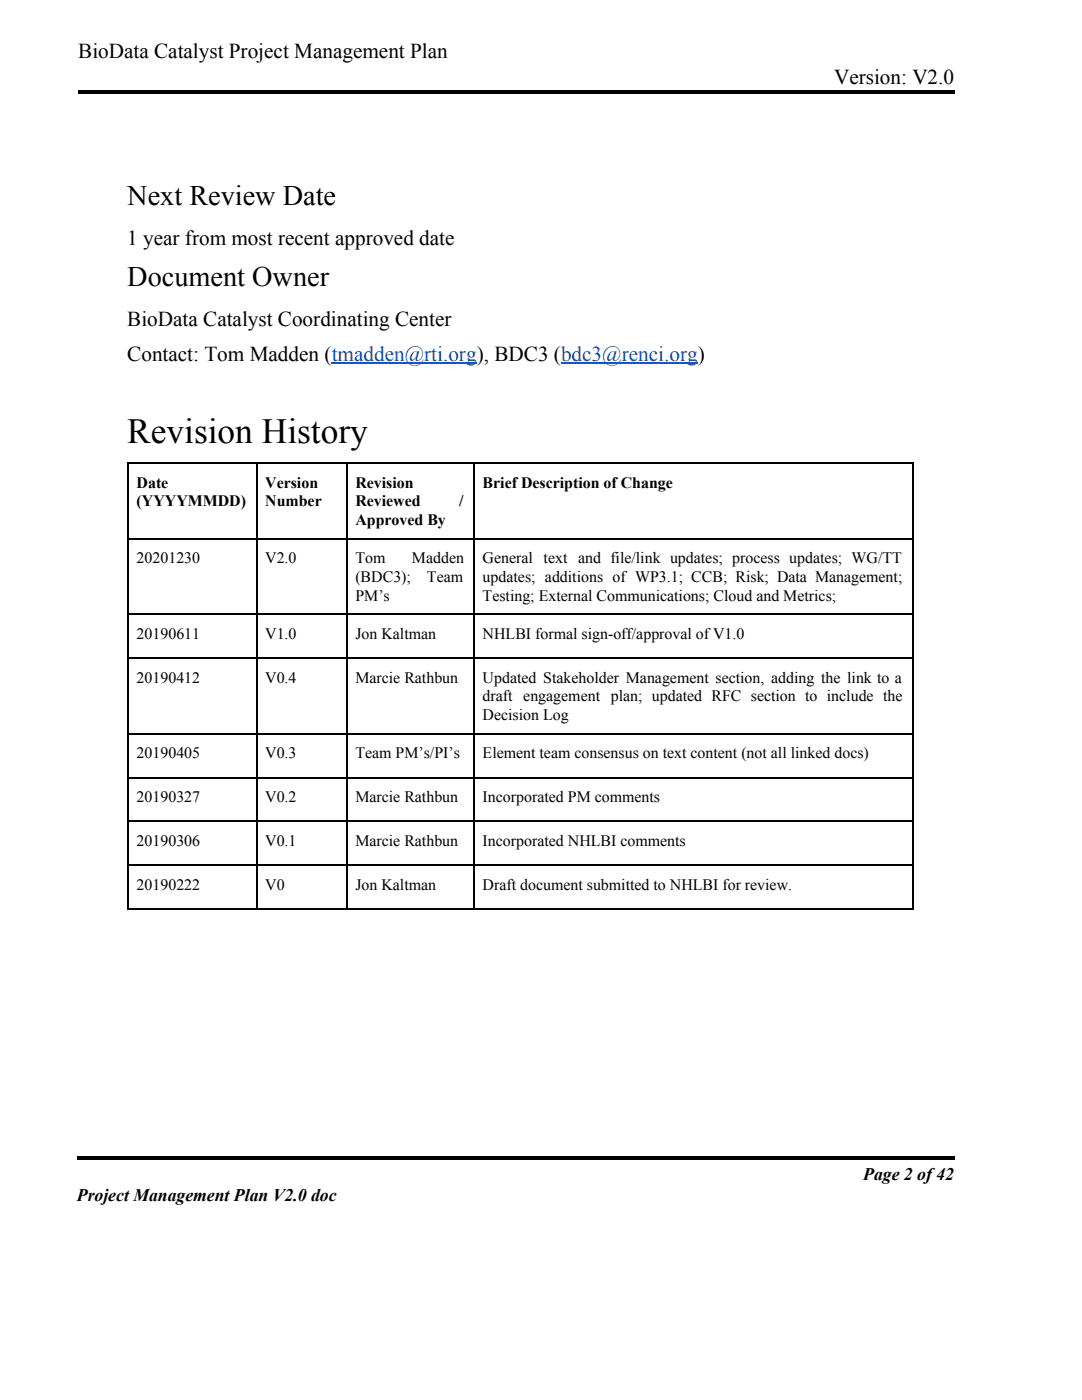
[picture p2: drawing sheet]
<svg xmlns="http://www.w3.org/2000/svg" width="216mm" height="279mm" viewBox="0 0 216 279" stroke-linecap="round" stroke-linejoin="round" font-family="sans-serif">
<defs><g id="words">
<text font-size="7.1" x="25.4" y="88.4">Revision History</text>
<g font-size="5.6">
<text x="25.4" y="41">Next Review Date</text>
<text x="25.4" y="57.2">Document Owner</text>
</g>
<g font-size="4.2">
<text x="15.6" y="11.6">BioData Catalyst Project Management Plan</text>
<text x="166.4" y="16.7">Version: V2.0</text>
<text x="25.4" y="48.9">1 year from most recent approved date</text>
<text x="25.4" y="65.1">BioData Catalyst Coordinating Center</text>
<text x="25.4" y="72">Contact: Tom Madden (tmadden@rti.org), BDC3 (bdc3@renci.org)</text>
</g>
<g font-size="3.5">
<text x="15.3" y="239.7">Project Management Plan V2.0 doc</text>
<text x="172.2" y="235.5">Page 2 of42</text>
</g>
<g font-size="3.2">
<text x="27.3" y="97.4">Date</text>
<text x="27.3" y="101.1">(YYYYMMDD)</text>
<text x="52.9" y="97.4">Version</text>
<text x="52.9" y="101.1">Number</text>
<text x="70.9" y="97.4">Revision</text>
<text x="70.9" y="101.1">Reviewed</text>
<text x="91.6" y="101.1">/</text>
<text x="96.3" y="97.4">Brief Description of Change</text>
<text x="70.9" y="104.8">Approved By</text>
<text x="27.3" y="112.4">20201230</text>
<text x="52.9" y="112.4">V2.0</text>
<text x="70.9" y="112.4">Tom</text>
<text x="82.2" y="112.4">Madden</text>
<text x="96.3" y="112.4">General text and file/link updates; process updates; WG/TT</text>
<text x="70.9" y="116.2">(BDC3);</text>
<text x="70.9" y="119.9">PM’s</text>
<text x="85.2" y="116.2">Team</text>
<text x="96.3" y="116.2">updates; additions of WP3.1; CCB; Risk; Data Management;</text>
<text x="96.3" y="119.9">Testing; External Communications; Cloud and Metrics;</text>
<text x="27.3" y="127.5">20190611</text>
<text x="52.9" y="127.5">V1.0</text>
<text x="70.9" y="127.5">Jon Kaltman</text>
<text x="96.3" y="127.5">NHLBI formal sign-off/approval of V1.0</text>
<text x="27.3" y="136.3">20190412</text>
<text x="52.9" y="136.3">V0.4</text>
<text x="70.9" y="136.3">Marcie Rathbun</text>
<text x="96.3" y="136.3">Updated Stakeholder Management section, adding the link to a</text>
<text x="96.3" y="140">draft engagement plan; updated RFC section to include the</text>
<text x="96.3" y="143.7">Decision Log</text>
<text x="27.3" y="151.3">20190405</text>
<text x="52.9" y="151.3">V0.3</text>
<text x="70.9" y="151.3">Team PM’s/PI’s</text>
<text x="96.3" y="151.3">Element team consensus on text content (not all linked docs)</text>
<text x="27.3" y="160.1">20190327</text>
<text x="52.9" y="160.1">V0.2</text>
<text x="70.9" y="160.1">Marcie Rathbun</text>
<text x="96.3" y="160.1">Incorporated PM comments</text>
<text x="27.3" y="168.8">20190306</text>
<text x="52.9" y="168.8">V0.1</text>
<text x="70.9" y="168.8">Marcie Rathbun</text>
<text x="96.3" y="168.8">Incorporated NHLBI comments</text>
<text x="27.3" y="177.5">20190222</text>
<text x="52.9" y="177.5">V0</text>
<text x="70.9" y="177.5">Jon Kaltman</text>
<text x="96.3" y="177.5">Draft document submitted to NHLBI for review.</text>
</g>
</g></defs>
<path d="M15.6 18h174.9v.8h-174.9zM15.3 230.7h175.2v.8h-175.2z" fill="#000"/>
<path d="M66.1 72.4h29.1M111.9 72.4h27.3" fill="none" stroke="#15c" stroke-width=".26"/>
<g fill="none" stroke="#000" stroke-width=".26">
<path d="M25.4 92.5h156.9M25.5 92.3v89.2M51.2 92.3v89.2M69.2 92.3v89.2M94.6 92.3v89.2M182.2 92.3v89.2M25.4 107.6h156.9M25.4 131.4h156.9M25.4 122.6h156.9M25.4 155.2h156.9M25.4 146.4h156.9M25.4 172.6h156.9"/>
<path d="M25.4 163.9h156.9M25.4 181.4h156.9"/>
</g>
<path d="M0 279.4h215.9z" fill="#fff"/>
<use href="#words"/>
</svg>
